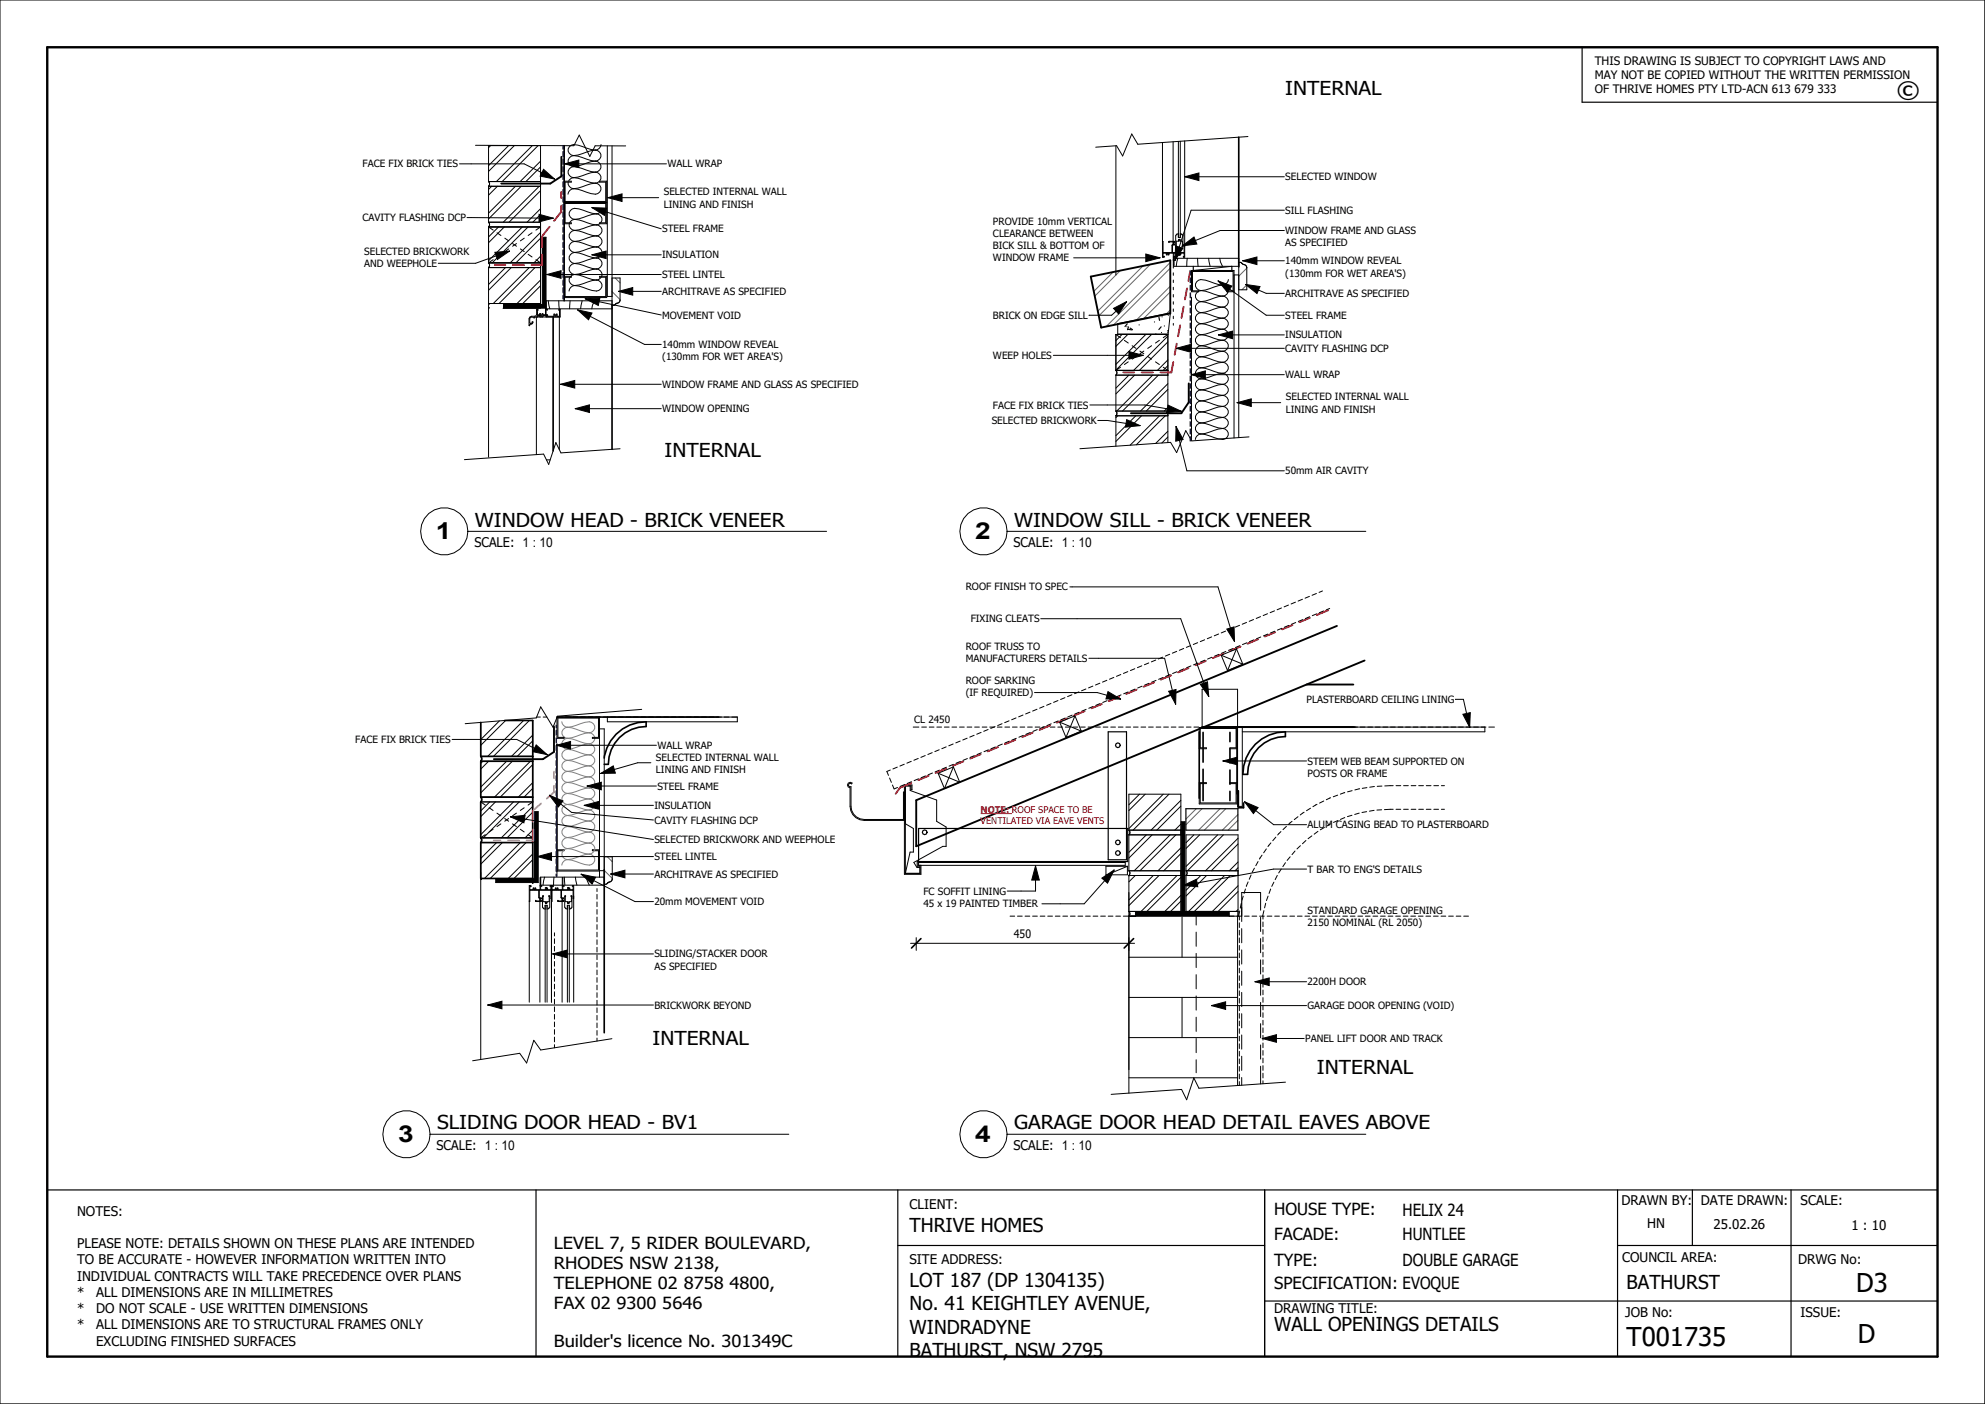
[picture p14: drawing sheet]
<svg xmlns="http://www.w3.org/2000/svg" width="420mm" height="297mm" viewBox="0 0 420 297" stroke-linecap="round" stroke-linejoin="round" font-family="sans-serif">
<defs><g id="words">
<g font-size="5.5">
<text x="392.7" y="273.2">D3</text>
<text x="344.2" y="284.7">T001735</text>
<text x="393.1" y="284.1">D</text>
</g>
<g font-size="4.9">
<text x="92.2" y="113.9">1</text>
<text x="206.3" y="113.9">2</text>
<text x="84.2" y="241.5">3</text>
<text x="206.3" y="241.5">4</text>
</g>
<text font-size="4.8" x="401.4" y="20.7">©</text>
<g font-size="4.1">
<text x="271.9" y="20.2">INTERNAL</text>
<text x="140.6" y="96.6">INTERNAL</text>
<text x="100.5" y="111.4">WINDOW HEAD - BRICK VENEER</text>
<text x="214.6" y="111.4">WINDOW SILL - BRICK VENEER</text>
<text x="138.1" y="221">INTERNAL</text>
<text x="278.7" y="227.2">INTERNAL</text>
<text x="92.5" y="238.9">SLIDING DOOR HEAD - BV1</text>
<text x="214.6" y="238.9">GARAGE DOOR HEAD DETAIL EAVES ABOVE</text>
<text x="192.5" y="260.7">THRIVE HOMES</text>
<text x="192.5" y="272.3">LOT 187 (DP 1304135)</text>
<text x="344.2" y="272.6">BATHURST</text>
<text x="192.5" y="277.2">No. 41 KEIGHTLEY AVENUE,</text>
<text x="269.6" y="281.5">WALL OPENINGS DETAILS</text>
<text x="192.5" y="282.1">WINDRADYNE</text>
<text x="192.5" y="287">BATHURST, NSW 2795</text>
</g>
<g font-size="3.5">
<text x="269.6" y="257">HOUSE TYPE:</text>
<text x="296.8" y="257.2">HELIX 24</text>
<text x="269.6" y="262.4">FACADE:</text>
<text x="296.8" y="262.4">HUNTLEE</text>
<text x="117.2" y="264.3">LEVEL 7, 5 RIDER BOULEVARD,</text>
<text x="117.2" y="268.5">RHODES NSW 2138,</text>
<text x="269.6" y="267.8">TYPE:</text>
<text x="296.8" y="267.8">DOUBLE GARAGE</text>
<text x="117.2" y="272.7">TELEPHONE 02 8758 4800,</text>
<text x="269.6" y="272.7">SPECIFICATION: EVOQUE</text>
<text x="117.2" y="277">FAX 02 9300 5646</text>
<text x="117.2" y="284.9">Builder's licence No. 301349C</text>
</g>
<g font-size="2.8">
<text x="100.4" y="115.8">SCALE: 1 : 10</text>
<text x="214.5" y="115.8">SCALE: 1 : 10</text>
<text x="92.4" y="243.3">SCALE: 1 : 10</text>
<text x="214.5" y="243.3">SCALE: 1 : 10</text>
<text x="16.3" y="257.2">NOTES:</text>
<text x="192.5" y="255.8">CLIENT:</text>
<text x="343.1" y="255">DRAWN BY:</text>
<text x="359.9" y="255">DATE DRAWN:</text>
<text x="381" y="255">SCALE:</text>
<text x="348.5" y="259.8">HN</text>
<text x="362.6" y="259.9">25.02.26</text>
<text x="391.7" y="260.2">1 : 10</text>
<text x="16.3" y="264">PLEASE NOTE: DETAILS SHOWN ON THESE PLANS ARE INTENDED</text>
<text x="16.3" y="267.5">TO BE ACCURATE - HOWEVER INFORMATION WRITTEN INTO</text>
<text x="192.5" y="267.4">SITE ADDRESS:</text>
<text x="343.2" y="266.9">COUNCIL AREA:</text>
<text x="380.5" y="267.3">DRWG No:</text>
<text x="16.3" y="270.9">INDIVIDUAL CONTRACTS WILL TAKE PRECEDENCE OVER PLANS</text>
<text x="16.3" y="274.3">*</text>
<text x="20.3" y="274.3">ALL DIMENSIONS ARE IN MILLIMETRES</text>
<text x="16.3" y="277.8">*</text>
<text x="16.3" y="281.2">*</text>
<text x="20.3" y="277.8">DO NOT SCALE - USE WRITTEN DIMENSIONS</text>
<text x="20.3" y="281.2">ALL DIMENSIONS ARE TO STRUCTURAL FRAMES ONLY</text>
<text x="269.6" y="277.7">DRAWING TITLE:</text>
<text x="343.9" y="278.6">JOB No:</text>
<text x="381" y="278.6">ISSUE:</text>
<text x="20.3" y="284.7">EXCLUDING FINISHED SURFACES</text>
</g>
<g font-size="2.5">
<text x="337.4" y="13.7">THIS DRAWING IS SUBJECT TO COPYRIGHT LAWS AND</text>
<text x="337.4" y="16.7">MAY NOT BE COPIED WITHOUT THE WRITTEN PERMISSION</text>
<text x="337.4" y="19.6">OF THRIVE HOMES PTY LTD-ACN 613 679 333</text>
<text x="214.5" y="198.5">450</text>
</g>
<g font-size="2.1">
<text x="76.7" y="35.4">FACE FIX BRICK TIES</text>
<text x="141.2" y="35.4">WALL WRAP</text>
<text x="140.4" y="41.4">SELECTED INTERNAL WALL</text>
<text x="271.9" y="38.1">SELECTED WINDOW</text>
<text x="76.7" y="46.8">CAVITY FLASHING DCP</text>
<text x="140.4" y="43.9">LINING AND FINISH</text>
<text x="210.1" y="47.6">PROVIDE 10mm VERTICAL</text>
<text x="271.9" y="45.2">SILL FLASHING</text>
<text x="77.1" y="53.9">SELECTED BRICKWORK</text>
<text x="140.1" y="49.2">STEEL FRAME</text>
<text x="210.1" y="50.1">CLEARANCE BETWEEN</text>
<text x="210.1" y="52.7">BICK SILL &amp; BOTTOM OF</text>
<text x="271.9" y="49.5">WINDOW FRAME AND GLASS</text>
<text x="271.9" y="52.1">AS SPECIFIED</text>
<text x="77.1" y="56.4">AND WEEPHOLE</text>
<text x="140.1" y="58.8">STEEL LINTEL</text>
<text x="140.1" y="54.7">INSULATION</text>
<text x="210.1" y="55.3">WINDOW FRAME</text>
<text x="271.9" y="55.9">140mm WINDOW REVEAL</text>
<text x="271.9" y="58.5">(130mm FOR WET AREA'S)</text>
<text x="140.1" y="62.4">ARCHITRAVE AS SPECIFIED</text>
<text x="271.9" y="62.8">ARCHITRAVE AS SPECIFIED</text>
<text x="140.1" y="67.4">MOVEMENT VOID</text>
<text x="210.1" y="67.4">BRICK ON EDGE SILL</text>
<text x="271.9" y="71.6">INSULATION</text>
<text x="271.9" y="67.4">STEEL FRAME</text>
<text x="140.1" y="73.6">140mm WINDOW REVEAL</text>
<text x="140.1" y="76.2">(130mm FOR WET AREA'S)</text>
<text x="210.1" y="75.9">WEEP HOLES</text>
<text x="271.9" y="74.4">CAVITY FLASHING DCP</text>
<text x="140.1" y="82">WINDOW FRAME AND GLASS AS SPECIFIED</text>
<text x="271.9" y="80">WALL WRAP</text>
<text x="140.1" y="87.2">WINDOW OPENING</text>
<text x="209.8" y="89.8">SELECTED BRICKWORK</text>
<text x="210.1" y="86.4">FACE FIX BRICK TIES</text>
<text x="272.1" y="84.7">SELECTED INTERNAL WALL</text>
<text x="272.1" y="87.3">LINING AND FINISH</text>
<text x="271.9" y="100.3">50mm AIR CAVITY</text>
<text x="204.3" y="124.9">ROOF FINISH TO SPEC</text>
<text x="205.4" y="131.6">FIXING CLEATS</text>
<text x="204.3" y="137.4">ROOF TRUSS TO</text>
<text x="204.3" y="140">MANUFACTURERS DETAILS</text>
<text x="204.3" y="144.7">ROOF SARKING</text>
<text x="204.3" y="147.3">(IF REQUIRED)</text>
<text x="276.5" y="148.7">PLASTERBOARD CEILING LINING</text>
<text x="193.4" y="152.9">CL 2450</text>
<text x="75.2" y="157.2">FACE FIX BRICK TIES</text>
<text x="138.8" y="160.9">SELECTED INTERNAL WALL</text>
<text x="139.1" y="158.4">WALL WRAP</text>
<text x="276.7" y="161.7">STEEM WEB BEAM SUPPORTED ON</text>
<text x="138.8" y="163.5">LINING AND FINISH</text>
<text x="139.1" y="167">STEEL FRAME</text>
<text x="276.7" y="164.3">POSTS OR FRAME</text>
<text x="138.5" y="171.1">INSULATION</text>
<text x="138.5" y="178.3">SELECTED BRICKWORK AND WEEPHOLE</text>
<text x="138.5" y="174.2">CAVITY FLASHING DCP</text>
<text x="276.7" y="175.2">ALUM CASING BEAD TO PLASTERBOARD</text>
<text x="138.5" y="181.9">STEEL LINTEL</text>
<text x="138.5" y="185.6">ARCHITRAVE AS SPECIFIED</text>
<text x="276.7" y="184.6">T BAR TO ENG'S DETAILS</text>
<text x="138.5" y="191.5">20mm MOVEMENT VOID</text>
<text x="195.4" y="189.2">FC SOFFIT LINING</text>
<text x="195.4" y="191.9">45 x 19 PAINTED TIMBER</text>
<text x="276.7" y="193.3">STANDARD GARAGE OPENING</text>
<text x="276.7" y="195.9">2150 NOMINAL (RL 2050)</text>
<text x="138.5" y="202.5">SLIDING/STACKER DOOR</text>
<text x="138.5" y="205.1">AS SPECIFIED</text>
<text x="276.7" y="208.4">2200H DOOR</text>
<text x="138.5" y="213.4">BRICKWORK BEYOND</text>
<text x="276.7" y="213.5">GARAGE DOOR OPENING (VOID)</text>
<text x="276.2" y="220.4">PANEL LIFT DOOR AND TRACK</text>
</g>
<g font-size="1.9" fill="#f00">
<text x="207.5" y="172">NOTE: ROOF SPACE TO BE</text>
<text x="207.5" y="174.3">VENTILATED VIA EAVE VENTS</text>
</g>
</g></defs>
<path d="M114.8 50.2h.7v15h-9v-.8h8.3z" fill="#000"/>
<g fill="#fff">
<path d="M103.4 48h11v7.6h-11z"/>
<path d="M103.4 56.6h11v7.6h-11z"/>
<path d="M103.4 39.4h11v7.6h-11z"/>
<path d="M103.4 30.8h11v7.6h-11z"/>
</g>
<g fill="none" stroke="#000" stroke-width=".21">
<path d="M100.6 30.7l20.8 .1 1.2-2.2 2.2 4.5 1.1-2.3 6.5 .1M103.4 38.4l.2 .4-.2 .6M103.4 38.4l.2 .3-.2 .7M103.4 38.4v-7.6h11v33.6M103.4 39.4v7.6M103.4 39.4h11M103.4 38.4h11M103.8 30.8l-.4 .4M104 39.4l-.6 .7M105.2 39.4l-1.8 1.9M107.6 30.8l-4.2 4.2M108.8 30.8l-5.4 5.5"/>
<path d="M109.1 39.4l-5.7 5.7M110.3 39.4l-6.9 6.9M112.6 30.8l-7.6 7.6M113.8 30.8l-7.6 7.6M114.1 39.4l-7.6 7.6M114.4 34.1l-4.3 4.3M114.4 35.3l-3.1 3.1M119.4 38.3h1.5v.2h-1.3v4.1h8.6v-4.1h-1.3v-.2h1.5v9h-1.5v-.2h1.3v-4.1h-8.6v4.1h1.3v.2h-1.5zM120.2 38.5a1.22 1.22 0 0 0 1.1 1.4M121.3 32.9l1 .1 2.8 1 .9 .1M121.3 32.9a1.17 1.17 0 0 0-1.1 1.2 1.17 1.17 0 0 0 1.1 1.1M121.3 35.2l1 .2 2.8 .9 .9 .1"/>
<path d="M121.3 35.2a1.17 1.17 0 0 0-1.1 1.2 1.17 1.17 0 0 0 1.1 1.2M121.3 37.6l1 .1 2.8 .9 .9 .1M121.3 37.6l-.4 .1-.6 .6M121.3 39.9a1.31 1.31 0 0 0-1.1 1.2M126 31.7l-1.9-.4a5 5 0 0 0-3.2-.6 1.15 1.15 0 0 0-.7 1.3 1.15 1.15 0 0 0 1.1 .9M126 31.7l-.9 .2-2.8 .9-1 .1M126 31.7a1.17 1.17 0 0 1 1.2 1.2 1.17 1.17 0 0 1-1.2 1.2M126 34.1l-.9 .1-2.8 .9-1 .1M126 34.1a1.17 1.17 0 0 1 1.2 1.1 1.17 1.17 0 0 1-1.2 1.2M126 36.4l-.9 .1-2.8 1-1 .1M126 36.4a1.17 1.17 0 0 1 1.2 1.2 1.17 1.17 0 0 1-1.2 1.1M126 38.7l-.9 .2-2.8 .9-1 .1"/>
<path d="M126 38.7a1.17 1.17 0 0 1 1.2 1.2 1.17 1.17 0 0 1-1.2 1.2l-.9-.1-2.8-1-1-.1M127.2 30.6a1.31 1.31 0 0 1-1.2 1.1M128.5 30.9v31.8h1M129.5 30.9v34.4h-14M103.4 55.6l.2 .4-.2 .6M103.4 55.6l.2 .3-.2 .7M103.4 47l.2 .4-.2 .6M103.4 47l.2 .3-.2 .7M103.4 48h11l-1 .7M103.4 48v7.6M103.4 56.6v40.1M103.4 56.6h11"/>
<path d="M103.4 48l.9 .7M103.4 47h11M104.3 54.9l-.9 .7M105.2 49.2l.8 .6M105.5 48l-2.1 2.1M106 53.8l-.8 .6M106.7 48l-3.3 3.3M106.8 50.4l.8 .6M106.9 56.6l-3.5 3.6M107.6 52.7l-.8 .5M108.2 56.6l-4.8 4.8M108.5 51.5l.8 .6"/>
<path d="M109.3 51.5l-.8 .6M110.1 52.7l.8 .5M110.5 48l-7.1 7.2M110.9 50.4l-.8 .6M111.7 48l-7.6 7.6M111.7 53.8l.9 .6M112 56.6l-7.6 7.6M112.6 49.2l-.9 .6M113.2 56.6l-7.6 7.6M113.4 54.9l1 .7h-11M114.4 44.2l-2.9 2.8M114.4 49.2l-6.5 6.4"/>
<path d="M114.4 54.2l-1.4 1.4M114.4 40.3l-6.7 6.7M114.4 45.4l-1.7 1.6M114.4 50.4l-5.2 5.2M114.4 55.4l-.2 .2M114.4 59.2l-5 5M119.4 58.4h1.5v.2h-1.3v4.1h8.6v-4.1h-1.3v-.2h1.5v4.5h-9zM119.4 42.8h9M121.6 46.4l.9 .1 2.8 .9 .9 .2M121.6 46.4a1.17 1.17 0 0 0-1.2 1.2 1.17 1.17 0 0 0 1.2 1.1M121.6 48.7l.9 .2 2.8 .9 .9 .1M121.6 48.7a1.17 1.17 0 0 0-1.2 1.2 1.17 1.17 0 0 0 1.2 1.2"/>
<path d="M121.6 51.1l.9 .1 2.8 .9 .9 .1M121.6 51.1a1.17 1.17 0 0 0-1.2 1.1 1.17 1.17 0 0 0 1.2 1.2M121.6 53.4l.9 .1 2.8 .9 .9 .2M121.6 53.4a1.17 1.17 0 0 0-1.2 1.2 1.17 1.17 0 0 0 1.2 1.1M121.6 55.7l.9 .2 2.8 .9 .9 .1M121.6 55.7a1.17 1.17 0 0 0-1.2 1.2 1.17 1.17 0 0 0 1.2 1.2M121.6 58.1l.9 .1 2.8 .9 .9 .1M121.6 58.1a1.17 1.17 0 0 0-1.2 1.1 1.17 1.17 0 0 0 1.2 1.2M126.2 45.2l-1.8-.4a5 5 0 0 0-3.3-.6 1.15 1.15 0 0 0-.7 1.3 1.15 1.15 0 0 0 1.2 .9M126.2 45.2l-.9 .2-2.8 .9-.9 .1M126.2 45.2a1.17 1.17 0 0 1 1.2 1.2 1.17 1.17 0 0 1-1.2 1.2M126.2 47.6l-.9 .1-2.8 .9-.9 .1"/>
<path d="M126.2 47.6a1.17 1.17 0 0 1 1.2 1.1 1.17 1.17 0 0 1-1.2 1.2M126.2 49.9l-.9 .1-2.8 .9-.9 .2M126.2 49.9a1.17 1.17 0 0 1 1.2 1.2 1.17 1.17 0 0 1-1.2 1.1M126.2 52.2l-.9 .2-2.8 .9-.9 .1M126.2 52.2a1.17 1.17 0 0 1 1.2 1.2 1.17 1.17 0 0 1-1.2 1.2M126.2 54.6l-.9 .1-2.8 .9-.9 .1M126.2 54.6a1.17 1.17 0 0 1 1.2 1.1 1.17 1.17 0 0 1-1.2 1.2M126.2 56.9l-.9 .1-2.8 .9-.9 .2M126.2 56.9a1.17 1.17 0 0 1 1.2 1.2 1.17 1.17 0 0 1-1.2 1.1M126.2 59.2l-.9 .2-2.8 .9-.9 .1M126.2 59.2a1.17 1.17 0 0 1 1.2 1.2 1.17 1.17 0 0 1-1.2 1.2l-.9-.2-2.8-.9-.9-.1M127.4 44.1a1.31 1.31 0 0 1-1.2 1.1"/>
<path d="M129.5 58.8h1.7v4.8l-.2 .4-.5 .2M103.4 64.2h11M103.4 64.2l.1 .1M103.4 64.2l.1 .2M103.4 65.2h.1M103.5 65.1l-.1 .1M103.5 65l-.1 .2M106.4 65.2h8M113.5 67.1v29.1M113.8 67.1l-.1-.4 .5 .1 .1 .3M114.4 60.5l-3.8 3.7M114.8 67.1l.2-.4h.7l-.1 .4"/>
<path d="M116 63.6l.3 1.7M118.2 63.6l.1 1.7M118.4 67.1v28M120.6 63.6l-.1 1.7M121.6 60.4a1.31 1.31 0 0 0-1.2 1.2M123.2 63.6l-.3 1.7M125.8 63.6l-.4 1-.2 .7M129.5 63.6h-14l-.1 3h-.5l-.2-.2v.4l-.2 .1-.1-.1v-.4h-.2l-.1 .2h-.4v-1h.1v-.1h-.3l-.1 1.3-1.3 .3-.2 .3 .1 1.5 .1-.3a.47 .47 0 0 0 .7-.5h-.2l-.1 .3h-.3l-.1-.2v-.8l.1-.2 .3-.1 .5 .2 .2-.2h5.3v-1.6h-.2l-.1 .1h.2v1.3h-.5v-.4h-.2v.3l-.2 .1-.1-.1-.1-.3h-.1l-.1 .4h-1.2l-.1-.3-.3-.1v-.9h.3v-.1h-.3v-15.3h-.7v14.2h-8.3v.8h9M129.5 64.6h.3M130.2 64.4l-.4 .2M130.5 64.2l-.3 .2M131.2 63.5l-.3 .6-.4 .1"/>
<path d="M115.6 97.3h.8M131.2 94.9l-12.5 .9-1.1-2.2-1.5 4.6-1.1-2.1-16.7 1.1"/>
</g>
<path d="M130.2 58.8l1 1M129.5 61.7l1.7 1.7" fill="none" stroke="#646464" stroke-width=".21"/>
<path d="M119.4 30.8v32.8M117 67.1v28.3M129.5 64.6v30.4" fill="none" stroke="#000" stroke-width=".35"/>
<path d="M104.7 56.1h2.2M108.5 56.1h2.4M114.7 50.1v2.2M114.7 53.9v2.2h-2.2M116.3 48l-1.5 1.9M118.8 43.5v1.3l-1.5 1.9M118.8 40.6v1.3" fill="none" stroke="#f00" stroke-width=".4"/>
<g fill="none" stroke="#00f" stroke-width=".35">
<path d="M119.1 30.8v.7M119.1 32.1v1M119.1 33.7v1M119.1 35.3v1M119.1 36.9v1M119.1 38.5v1M119.1 40.1v1M119.1 41.7v1M119.1 43.3v1M119.1 44.9v1M119.1 46.5v1M119.1 48.1v1"/>
<path d="M119.1 49.7v1M119.1 51.3v1M119.1 52.9v1M119.1 54.5v1M119.1 56.1v1M119.1 57.7v1M119.1 59.3v1M119.1 60.9v1M119.1 62.5v.7"/>
</g>
<path d="M118.8 33.2v4.1l-2.4 1.5h-10.3" fill="none" stroke="#000" stroke-width=".4"/>
<g fill="#fff">
<path d="M236.1 79.4h11v7.6h-11z"/>
<path d="M236.1 87h11v1h-11l.2-.5z"/>
<path d="M230.8 58.5l16.8-3.4v11.2l-14.6 3z"/>
<path d="M228.5 94.9l19.2-1.3 1.3 2.1 1.9-4.6 1.3 2.2 12.1-.9 .3 4.9-35.8 2.5z"/>
<path d="M231.1 20.8l32.2-2.3 .8 10.4-23.4 1.6-1.2-2.2-2 4.7-1.2-2.2-4.5 .3z"/>
<path d="M261.1 58.2h1v34.4h-1z"/>
<path d="M236.1 88h11v5.6l-11 .8z"/>
<path d="M236.1 70.8h11v7.6h-11z"/>
<path d="M236.1 78.4h11v1h-11l.2-.5z"/>
<path d="M252.1 57.2h9v4.5h-1.5v-.2h1.3v-4.1h-8.6v4.1h1.3v.2h-1.5z"/>
<path d="M246 44.4h4.7v10h-4.7z"/>
</g>
<g fill="none" stroke="#000" stroke-width=".21">
<path d="M236.1 30.8v27.4M246 30.1v24.3l.3-.1v-.1l-.2 .1v-.7h.6l.2 .3a.2 .2 0 0 1 0-.3 .2 .2 0 0 1 .3 0 .2 .2 0 0 1 0 .3l.2-.3h.8l.1 2.5h.1M248.2 30v21.7l-.2 .2v1.5h-1.9v-2.3h-.1M249.7 29.9v20.4h-.4v-20.4M250.7 29.8v24.6l-.3-.1h.1v-.8l-.6 .1-.1 .3-.2 .1-.2-.1h.3v-.3h-1.3v.7h.2l-.2 .1v1.9h13.7M264.1 28.9l-23.4 1.6-1.2-2.2-2 4.7-1.2-2.2-4.5 .3M248.2 51.2l-.9 .1v-.2h1.2v.2l-.2-.1v.5l.2-.1v.2l-.4 .1v1.5h2.4v-1.7h.2M248.3 56.2v.5M248.3 57.7v.5M248.3 59.2v.6M248.4 54.6h13.7v38M249.2 54.6l-.3 1.7"/>
<path d="M249.3 49.4l-.3 .1-.2 .4v2.3l.2 .1-.1-1.3h.5a.18 .18 0 0 1 0-.3 .18 .18 0 0 1 .3 0 .18 .18 0 0 1-.1 .3h.6l-.1 1.3 .2-.1v-2.3l-.2-.4-.4-.1M251.2 54.6l-.1 1.7M253.4 54.6l.1 1.7M255.7 54.6l.3 1.7M258.1 54.6l.1 .8 .5 .9M259.9 59.1a1.31 1.31 0 0 1-1.2 1.2M260.6 56.3l-8.1 .9M261.1 58.2h1M262.1 55.5h.3M262.4 55.5l.4 .2M262.8 55.7l.3 .3M263.1 56l.5 .1 .2 .5v4.7h-1.7"/>
<path d="M263.1 56l.6 .3 .1 .4M236.1 78.4l.2 .4-.2 .6M236.1 78.4l.2 .3-.2 .7M236.1 79.4h11M236.1 70.8v7.6M236.1 79.4v7.6M236.1 70.8h11M236.1 70.8l1 .6M236.5 68.5l11.1-2.3-.4 4.5h-10.7zM237.1 77.7l-1 .7M237.4 70.8l-1.3 1.2M237.9 72l.8 .6"/>
<path d="M238.6 70.8l-2.5 2.5M238.7 76.5l-.8 .6M238.9 79.4l-2.8 2.7M239.6 73.1l.8 .6M240.1 79.4l-4 3.9M240.4 75.4l-.8 .6M241.2 74.3l.8 .5M242 74.3l-.8 .5M242.4 70.8l-6.3 6.3M242.8 75.4l.9 .6M243.6 70.8l-7.5 7.5M243.7 73.1l-.9 .6"/>
<path d="M243.9 79.4l-7.6 7.6M244.5 76.5l.8 .6M245.1 79.4l-7.6 7.6M245.3 72l-.8 .6M246.1 77.7l1 .7h-11M247.1 71.1l-7.2 7.3M247.1 76.1l-2.2 2.3M247.1 77.4l-1 1M247.1 72.3l-6 6.1M247.1 70.8v22.8M247.1 70.8l-1 .6M248.3 60.8v.5"/>
<path d="M248.3 62.3v.5M248.3 63.8v.6M248.3 65.4v.5M248.3 66.9v.5M248.3 68.4v.4M252.1 62.9v30.3M253.5 61.7a1.13 1.13 0 0 0-.5 1.3 1.13 1.13 0 0 0 1.1 .8M254.1 61.5l.9 .1 2.8 .9 .9 .1M254.1 63.8l.9 .1 2.8 1 .9 .1M254.1 63.8a1.17 1.17 0 0 0-1.2 1.2 1.17 1.17 0 0 0 1.2 1.1M254.1 66.1l.9 .2 2.8 .9 .9 .1M254.1 66.1a1.17 1.17 0 0 0-1.2 1.2 1.17 1.17 0 0 0 1.2 1.2"/>
<path d="M254.1 68.5l.9 .1 2.8 .9 .9 .1M254.1 68.5a1.17 1.17 0 0 0-1.2 1.1 1.17 1.17 0 0 0 1.2 1.2M254.1 70.8l.9 .1 2.8 1 .9 .1M254.1 70.8a1.17 1.17 0 0 0-1.2 1.2 1.17 1.17 0 0 0 1.2 1.1M254.1 73.1l.9 .2 2.8 .9 .9 .1M254.1 73.1a1.17 1.17 0 0 0-1.2 1.2 1.17 1.17 0 0 0 1.2 1.2M254.1 75.5l.9 .1 2.8 .9 .9 .1M254.1 75.5a1.17 1.17 0 0 0-1.2 1.1 1.17 1.17 0 0 0 1.2 1.2M254.1 77.8l.9 .1 2.8 1 .9 .1M254.1 77.8a1.17 1.17 0 0 0-1.2 1.2 1.17 1.17 0 0 0 1.2 1.1M254.1 61.5l-.5 .1M258.7 60.3l-1.8-.4a5 5 0 0 0-3.3-.6 1.15 1.15 0 0 0-.6 1.3 1.15 1.15 0 0 0 1.1 .9"/>
<path d="M258.7 60.3l-.9 .1-2.8 1-.9 .1M258.7 60.3a1.2 1.2 0 0 1 1.2 1.2M258.7 62.6l-.9 .2-2.8 .9-.9 .1M258.7 62.6a1.17 1.17 0 0 1 1.2 1.2 1.17 1.17 0 0 1-1.2 1.2M258.7 65l-.9 .1-2.8 .9-.9 .1M258.7 65a1.17 1.17 0 0 1 1.2 1.1 1.17 1.17 0 0 1-1.2 1.2M258.7 67.3l-.9 .1-2.8 1-.9 .1M258.7 67.3a1.17 1.17 0 0 1 1.2 1.2 1.17 1.17 0 0 1-1.2 1.1M258.7 69.6l-.9 .2-2.8 .9-.9 .1M258.7 69.6a1.17 1.17 0 0 1 1.2 1.2 1.17 1.17 0 0 1-1.2 1.2M258.7 72l-.9 .1-2.8 .9-.9 .1M258.7 72a1.17 1.17 0 0 1 1.2 1.1 1.17 1.17 0 0 1-1.2 1.2"/>
<path d="M258.7 74.3l-.9 .1-2.8 1-.9 .1M258.7 74.3a1.17 1.17 0 0 1 1.2 1.2 1.17 1.17 0 0 1-1.2 1.1M258.7 76.6l-.9 .2-2.8 .9-.9 .1M258.7 76.6a1.17 1.17 0 0 1 1.2 1.2 1.17 1.17 0 0 1-1.2 1.2M258.7 79l-.9 .1-2.8 .9-.9 .1M258.7 79a1.17 1.17 0 0 1 1.2 1.1 1.17 1.17 0 0 1-1.2 1.2M259.9 61.7l-.7 .8-.5 .1M261.1 61.7h-1.5v-.2h1.3v-4.1h-8.6v4.1h1.3v.2h-1.5v-4.5h9v35.4M236.1 87l.2 .4-.2 .6M236.1 87l.2 .3-.2 .7M236.1 87h11M236.1 88v6.4"/>
<path d="M236.1 88h11M236.5 88l-.4 .4M240.3 88l-4.2 4.2M241.5 88l-5.4 5.4M245.3 88l-6.2 6.2M246.6 88l-6.2 6.1M247.1 81.2l-5.8 5.8M247.1 86.2l-.8 .8M247.1 82.4l-4.6 4.6M247.1 91.2l-2.6 2.6M247.1 92.4l-1.3 1.3M254.1 80.1l.9 .2 2.8 .9 .9 .1"/>
<path d="M254.1 80.1a1.17 1.17 0 0 0-1.2 1.2 1.17 1.17 0 0 0 1.2 1.2M254.1 82.5l.9 .1 2.8 .9 .9 .1M254.1 82.5a1.17 1.17 0 0 0-1.2 1.1 1.17 1.17 0 0 0 1.2 1.2M254.1 84.8l.9 .1 2.8 1 .9 .1M254.1 84.8a1.17 1.17 0 0 0-1.2 1.2 1.17 1.17 0 0 0 1.2 1.1M254.1 87.1l.9 .2 2.8 .9 .9 .1M254.1 87.1a1.17 1.17 0 0 0-1.2 1.2 1.17 1.17 0 0 0 1.2 1.2M254.1 89.5l.9 .1 2.8 .9 .9 .1M254.1 89.5a1.17 1.17 0 0 0-1.2 1.1 1.17 1.17 0 0 0 1.2 1.2M254.1 91.8a1.31 1.31 0 0 0-1.2 1.2M258.7 81.3l-.9 .1-2.8 1-.9 .1M258.7 81.3a1.17 1.17 0 0 1 1.2 1.2 1.17 1.17 0 0 1-1.2 1.1"/>
<path d="M258.7 83.6l-.9 .2-2.8 .9-.9 .1M258.7 83.6a1.17 1.17 0 0 1 1.2 1.2 1.17 1.17 0 0 1-1.2 1.2M258.7 86l-.9 .1-2.8 .9-.9 .1M258.7 86a1.17 1.17 0 0 1 1.2 1.1 1.17 1.17 0 0 1-1.2 1.2M258.7 88.3l-.9 .1-2.8 .9-.9 .2M258.7 88.3a1.17 1.17 0 0 1 1.2 1.2 1.17 1.17 0 0 1-1.2 1.1M258.7 90.6l-.9 .2-2.8 .9-.9 .1M258.7 90.6a1.17 1.17 0 0 1 1.2 1.2 1.17 1.17 0 0 1-1.2 1.2l-.9-.2-2.8-.9-.9-.1M264.3 92.4l-12.1 .9-1.3-2.2-1.9 4.6-1.3-2.1-19.2 1.3"/>
</g>
<path d="M235.5 57.5l-4.1 4.1M237.1 57.2l-5.5 5.5M241.8 56.3l-9.5 9.5M243.4 55.9l-10.9 10.9M247.6 55.5l-13.5 13.6M247.6 56.7l-12 12.1M263.8 56.7l-1.7 1.7M247.6 60.5l-7.2 7.3M247.6 65.6l-.9 .9M247.6 61.8l-5.7 5.7M263.8 60.3l-1 1" fill="none" stroke="#646464" stroke-width=".21"/>
<g fill="none" stroke="#080808" stroke-width=".25">
<path d="M238.4 69.1h.1M238.5 68.5l-.5 .6M238.6 69.6l.9 .2M238.8 69.1l-.2 .6M239.1 69.4l.5 .3M240.8 67.7h.1M241 68.7h.1M244.3 68.1h.1M244.6 70.6h-.1M245.2 67.1l.1 .7M245.7 69.1l-.5 .6M245.8 70.3l-.1 .1"/>
<path d="M245.9 67h.1M246.4 68.9v.1M247 66.3v.2M247.1 70.3h.1M247.2 66.7h.1M247.2 69.9l-.2 .1M247.6 66.2h.1"/>
</g>
<path d="M252.5 56.3v.9M260.6 56.3v.9" fill="none" stroke="#000" stroke-width=".25"/>
<path d="M230.8 58.5l16.8-3.4v11.2l-14.6 3zM251.5 81.1v4l-1.5 2.3h-10.7" fill="none" stroke="#000" stroke-width=".4"/>
<path d="M262.1 29v27.5" fill="none" stroke="#000" stroke-width=".35"/>
<path d="M251.9 57.3l-.4 2.1M237.7 78.8h2.3M241.6 78.8h2.3M248.2 76.6l-.4 2.2h-2.3M249 72.7l-.5 2.3M249.7 68.8l-.4 2.3M250.4 64.9l-.4 2.3M251.2 61l-.5 2.3" fill="none" stroke="#f00" stroke-width=".4"/>
<g fill="none" stroke="#00f" stroke-width=".35">
<path d="M251.9 57.3v.9M251.9 58.8v1M251.9 60.4v1M251.9 62v1M251.9 63.6v1M251.9 65.2v1M251.9 66.8v1M251.9 68.4v1M251.9 70v1M251.9 71.6v1M251.9 73.2v1M251.9 74.8v1"/>
<path d="M251.9 76.4v1M251.9 78v1M251.9 79.6v1M251.9 81.2v1M251.9 82.8v1M251.9 84.4v1M251.9 86v1M251.9 87.6v1M251.9 89.2v1M251.9 90.8v1M251.9 92.4v.9"/>
</g>
<path d="M113.1 171.7h.8v15h-9v-.8h8.2z" fill="#000"/>
<g fill="#fff">
<path d="M101.7 169.6h11v7.6h-11z"/>
<path d="M101.7 177.2h11v1h-11a.67 .67 0 0 0 0-1z"/>
<path d="M101.7 178.2h11v7.6h-11z"/>
<path d="M101.7 185.8h11l-7.8 .1v.8l7.8 .1h-8v-.8h-2.8z"/>
<path d="M101.7 161h11v7.6h-11z"/>
<path d="M101.7 168.6h11v1h-11l.2-.4z"/>
<path d="M128.5 151.7h27.5v1h-27.5z"/>
<path d="M126.8 154.2h1v30h-1z"/>
<path d="M100 224.4l10-1.6 1.4 2.1 1.5-4.8 1.5 2 15.1-2.4 .7 4.5-29.5 4.6z"/>
<path d="M97.9 146.2l37.3-3 .6 6.9-17.8 1.4-1 2.3-2.6-4.3-.9 2.4-15.1 1.2z"/>
<path d="M101.7 152.8l5.1-.4h5.9v7.6h-11z"/>
<path d="M101.7 160h11v1h-11l.2-.4z"/>
<path d="M101.2 186h3.5v.8h8v.3h-11.5z"/>
<path d="M117.8 179.8h1.5v.2h-1.3v4h8.6v-4h-1.3v-.2h1.5v4.5h-9z"/>
<path d="M117.8 151.7h9v4.5h-1.5v-.2h1.3v-4.1h-8.6v4.1h1.3v.2h-1.5z"/>
<path d="M112 187.3h4.7v10h-4.7z"/>
<path d="M116.7 187.3h4.7v10h-4.7z"/>
</g>
<g fill="none" stroke="#000" stroke-width=".21">
<path d="M101.7 152.8v7.2M105.7 152.5l-4 3.9M106.8 152.4h5.9v33.5M107 152.4l-5.3 5.3M110.8 152.4l-7.6 7.6M112 152.4l-7.6 7.6M112.7 155.5l-4.5 4.5M112.7 156.7l-3.3 3.3M113.5 151.7h.8M114.9 151.7h.8M117.8 151.8l-.8 2-2.6-4.3-.9 2.4-15.1 1.2M126.8 151.7v33.9"/>
<path d="M126.8 154.2h1v33h-13.4M127 151.7h-9.2v4.5h1.5v-.2h-1.3v-4.1h8.6v4.1h-1.3v.2h1.5M127.6 151.7h28.4v1h-27.5v-1M135.8 150.1l-17.8 1.4-.1 .2M101.7 177.2l.2 .5-.2 .5M101.7 169.6h11l-1 .7M101.7 169.6v7.6M101.7 169.6l1 .7M101.7 168.6l.2 .5-.2 .5M101.7 160l.2 .4-.2 .6M101.7 161v7.6M101.7 178.2v45.9"/>
<path d="M101.7 178.2h11M101.7 168.6h11M101.7 161h11M101.7 160h11M102.2 161l-.5 .5M102.7 176.6l-1 .6M103.4 161l-1.7 1.7M103.5 170.9l.8 .5M103.6 169.6l-1.9 1.9M104.3 175.4l-.8 .6M104.8 169.6l-3.1 3.2M105.1 178.2l-3.4 3.4"/>
<path d="M105.2 172l.8 .6M106 174.3l-.8 .6M106.3 178.2l-4.6 4.6M106.8 173.1l.8 .6M107.2 161l-5.5 5.5M107.6 173.1l-.8 .6M108.4 161l-6.7 6.7M108.4 174.3l.9 .6M108.6 169.6l-6.9 7M109.3 172l-.9 .6M109.9 169.6l-7.6 7.6M110.1 175.4l.8 .6"/>
<path d="M110.1 178.2l-7.6 7.6M110.9 170.9l-.8 .5M111.3 178.2l-7.6 7.6M111.7 176.6l1 .6h-11M112.2 161l-7.6 7.6M112.7 170.6l-6.6 6.6M112.7 175.6l-1.6 1.6M112.7 171.8l-5.4 5.4M112.7 176.9l-.4 .3M112.7 165.6l-3.1 3M112.7 161.8l-6.9 6.8M112.7 166.8l-1.8 1.8"/>
<path d="M113.1 171.7h.8v15h-9v-.8h8.2zM126.8 179.8h-1.5v.2h1.3v4h-8.6v-4h1.3v-.2h-1.5v5.6M112.7 185.8h-11l.2 .2M112.7 180.6l-5.2 5.2M112.7 185.7l-.1 .1M112.7 181.9l-3.9 3.9M112.7 186.7v.1M113.2 188.1l-.2 .1v-.4l-.3 .4h-.6v-.7l.2 .1v-.2l-.3-.1v24.7M113.3 188l-.1 .1M114.2 190.6v21.4M114.4 185.7h-.1v2.5h-.9l-.2-.4 .1 .2M115.2 185.5l-.3 1.7"/>
<path d="M115.4 192.3l-.4-.1-.2-.3v-2.4h.2l-.1 1.2 .5 .1a.18 .18 0 0 0 0 .2 .18 .18 0 0 0 .3 0 .18 .18 0 0 0 0-.2l.5-.1-.1-1.2h.2v2.4l-.2 .3-.3 .1M116.7 190h-.1l-.1-1.7h-2.3l-.1 1.6 .4 .1v.2l-.2-.1v.5l.2-.1v.1l-1.1 .1v-.2l.8 .1v-.5l-.2-.2v-1.6h-1.8l-.1 2.3h-.1M116.7 190.6h.1v-2.3h1.9v1.6l.2 .2v21.9M116.7 187.3v24.7M117.2 185.5l-.1 1.7M117.3 197.3v.7M117.3 198.6v1M117.8 184.3h9M119.4 185.5l.1 1.7M120.1 192.3l-.4-.1-.2-.3v-2.4h.2l-.1 1.2 .5 .1a.18 .18 0 0 0 0 .2 .18 .18 0 0 0 .3 0 .18 .18 0 0 0 0-.2l.5-.1-.1-1.2h.2v2.4l-.2 .3-.3 .1M121.4 190h-.1l-.1-1.7h-2.3l-.1 1.6 .4 .1v.2l-.2-.1v.5l.2-.1v.1h-1.2l.1-.1 .8 .1M121.7 185.5l.4 1.7"/>
<path d="M124.1 185.5l.2 .8 .4 .9M126.3 188v.6M126.3 189.2v1M126.3 190.8v1M126.3 192.4v1M126.3 194v1M126.3 195.6v1M126.3 197.2v1M126.3 198.8v1M126.8 184.2h1M127.8 181.2h1.7v4.8l-.2 .4-.4 .2M127.8 185.5h-13.4v1.8l.2 .1-.2 .1v.7h1.3v-.3h-.3l.2-.2 .3 .2v.3h.6l-.1-.9 .6 .1v.2l-.2-.1 .1 .7h.5l.3-.4a.2 .2 0 0 0-.1 .3 .2 .2 0 0 0 .3 0 .2 .2 0 0 0 0-.3l.2 .4h.9v-2.6l.1 1.7 .2 .1-.2 .1v.7h1.3v-.3h-.3l.2-.2 .3 .2v.3h.6l.1-.7-.2-.1 .3-.1v24.7"/>
<path d="M127.8 187.1h.4M128.5 186.8l-.3 .3M128.9 186.6l-.4 .2M129.6 185.9l-.1 .3-.6 .4M115.4 212v-20.5h.4v20.5M117.3 200.2v1M117.3 201.8v1M117.3 203.4v1M117.3 205v1M117.3 206.6v1M117.3 208.2v1M117.3 209.8v1"/>
<path d="M117.3 211.4v1M117.3 213v1M117.3 214.6v1M117.3 216.2v1M117.3 217.8v1M117.3 219.4v1M120.1 212v-20.5h.4v20.5M126.3 200.4v1M126.3 202v1M126.3 203.6v1M126.3 205.2v1M126.3 206.8v1"/>
<path d="M126.3 208.4v1M126.3 210v1M126.3 211.6v1M126.3 213.2v1M126.3 214.8v1M126.3 216.4v1M126.3 218v1M126.3 219.6v.6M129.5 219.7l-15.1 2.4-1.5-2-1.5 4.8-1.4-2.1-10 1.6M117.3 221v.7"/>
</g>
<path d="M127.8 184.1l1.7 1.7M128.5 181.2l1 1.1" fill="none" stroke="#646464" stroke-width=".21"/>
<g fill="none" stroke="#000" stroke-width=".35">
<path d="M101.7 152.8v7.2M106.8 152.4h5.9v33.5M117.8 157.4v26.8M117.9 151.7h34.2M101.7 168.6l.2 .7-.2 .3v7.6l.2 .3-.2 .7M101.7 160l.2 .3-.2 .7M101.7 161v7.6M101.7 178.2v7.6M101.7 178.2h11M101.7 168.6h11M101.7 161h11M101.7 160h11"/>
<path d="M127.8 160.4a8.9 8.9 0 0 1 8.9-7.7v1a8 8 0 0 0-8 8h-.9M101.7 185.8h11M101.7 185.8l.1 .2M112.7 186.7v.1M127.8 184v34.5"/>
</g>
<path d="M104.5 177.8h1.4M107.5 177.8h2.3M112.8 171.5v2.4M112.8 175.4v2.4h-1.4M114.5 170l-1.5 1.3M117.2 166.2v1.4l-1.5 1.3M117.2 163.2v1.4" fill="none" stroke="#f0f" stroke-width=".4"/>
<path d="M117.2 153.7v5.4l-2.3 1.5h-10.4" fill="none" stroke="#000" stroke-width=".4"/>
<g fill="none" stroke="#808080" stroke-width=".21">
<path d="M118.9 152.7a1.31 1.31 0 0 0 1.1 1.1M120 153.8l1.9-.4a5 5 0 0 1 3.3-.6 1.15 1.15 0 0 1 .6 1.3 1.15 1.15 0 0 1-1.1 .9M120 153.8l1 .2 2.8 .9 .9 .1M120 153.8a1.17 1.17 0 0 0-1.1 1.2 1.17 1.17 0 0 0 1.1 1.2M120 156.2l1 .1 2.8 .9 .9 .1M120 156.2a1.17 1.17 0 0 0-1.1 1.1 1.17 1.17 0 0 0 1.1 1.2M120 158.5l1 .1 2.8 1 .9 .1M120 158.5a1.17 1.17 0 0 0-1.1 1.2 1.17 1.17 0 0 0 1.1 1.1M124.7 155l-.9 .1-2.8 1-1 .1M124.7 155a1.26 1.26 0 0 1 1.1 1M124.7 157.3l-.9 .2-2.8 .9-1 .1M124.7 157.3a1.17 1.17 0 0 1 1.2 1.2 1.17 1.17 0 0 1-1.2 1.2"/>
<path d="M124.7 159.7l-.9 .1-2.8 .9-1 .1M124.7 159.7a1.17 1.17 0 0 1 1.2 1.1 1.17 1.17 0 0 1-1.2 1.2M125.8 156.2a1.2 1.2 0 0 1-1.1 1.1M120 160.8l1 .2 2.8 .9 .9 .1M120 160.8a1.17 1.17 0 0 0-1.1 1.2 1.17 1.17 0 0 0 1.1 1.2M120 163.2l1 .1 2.8 .9 .9 .1M120 163.2a1.17 1.17 0 0 0-1.1 1.1 1.17 1.17 0 0 0 1.1 1.2M120 165.5l1 .1 2.8 1 .9 .1M120 165.5a1.17 1.17 0 0 0-1.1 1.2 1.17 1.17 0 0 0 1.1 1.1M120 167.8l1 .2 2.8 .9 .9 .1M120 167.8a1.17 1.17 0 0 0-1.1 1.2 1.17 1.17 0 0 0 1.1 1.2M120 170.2l1 .1 2.8 .9 .9 .1"/>
<path d="M120 170.2a1.17 1.17 0 0 0-1.1 1.1 1.17 1.17 0 0 0 1.1 1.2M120 172.5l1 .1 2.8 1 .9 .1M120 172.5a1.17 1.17 0 0 0-1.1 1.2 1.17 1.17 0 0 0 1.1 1.1M120 174.8l1 .2 2.8 .9 .9 .1M120 174.8a1.17 1.17 0 0 0-1.1 1.2 1.17 1.17 0 0 0 1.1 1.2M120 177.2l1 .1 2.8 .9 .9 .1M120 177.2a1.17 1.17 0 0 0-1.1 1.1 1.17 1.17 0 0 0 1.1 1.2M120 179.5l1 .1 2.8 1 .9 .1M120 179.5a1.17 1.17 0 0 0-1.1 1.2 1.17 1.17 0 0 0 1.1 1.1M124.7 162l-.9 .1-2.8 1-1 .1M124.7 162a1.17 1.17 0 0 1 1.2 1.2 1.17 1.17 0 0 1-1.2 1.1M124.7 164.3l-.9 .2-2.8 .9-1 .1"/>
<path d="M124.7 164.3a1.17 1.17 0 0 1 1.2 1.2 1.17 1.17 0 0 1-1.2 1.2M124.7 166.7l-.9 .1-2.8 .9-1 .1M124.7 166.7a1.17 1.17 0 0 1 1.2 1.1 1.17 1.17 0 0 1-1.2 1.2M124.7 169l-.9 .1-2.8 1-1 .1M124.7 169a1.17 1.17 0 0 1 1.2 1.2 1.17 1.17 0 0 1-1.2 1.1M124.7 171.3l-.9 .2-2.8 .9-1 .1M124.7 171.3a1.17 1.17 0 0 1 1.2 1.2 1.17 1.17 0 0 1-1.2 1.2M124.7 173.7l-.9 .1-2.8 .9-1 .1M124.7 173.7a1.17 1.17 0 0 1 1.2 1.1 1.17 1.17 0 0 1-1.2 1.2M124.7 176l-.9 .1-2.8 1-1 .1M124.7 176a1.17 1.17 0 0 1 1.2 1.2 1.17 1.17 0 0 1-1.2 1.1M124.7 178.3l-.9 .2-2.8 .9-1 .1"/>
<path d="M124.7 178.3a1.17 1.17 0 0 1 1.2 1.2 1.17 1.17 0 0 1-1.2 1.2M120 181.8a1.31 1.31 0 0 0-1.1 1.2M124.7 180.7l-.9 .1-2.8 .9-1 .1M124.7 180.7a1.17 1.17 0 0 1 1.2 1.1 1.17 1.17 0 0 1-1.2 1.2l-.9-.1-2.8-.9-1-.2"/>
</g>
<g fill="none" stroke="#00f" stroke-width=".35">
<path d="M117.7 153.4v.5M117.7 154.5v1M117.7 156.1v1M117.7 157.7v1M117.7 159.3v1M117.7 160.9v1M117.7 162.5v1M117.7 164.1v1M117.7 165.7v1M117.7 167.3v1M117.7 168.9v1M117.7 170.5v1"/>
<path d="M117.7 172.1v1M117.7 173.7v1M117.7 175.3v1M117.7 176.9v1M117.7 178.5v1M117.7 180.1v1M117.7 181.7v1M117.7 183.3v1M117.7 184.9v.5"/>
</g>
<g fill="#fff">
<path d="M238.9 185.2h11v7.6h-11z"/>
<path d="M238.9 192.8h1.4v1h-1.4l.2-.4z"/>
<path d="M238.9 176.6h11v7.6h-11z"/>
<path d="M238.9 184.2h11v1h-11l.2-.4z"/>
<path d="M262.9 153.8h51.3v1h-51.3z"/>
<path d="M235.1 231.5l14.9-1 1.1 2.1 1.5-4.6 1.1 2.2 18.3-1.3 .2 3-36.9 2.6z"/>
</g>
<path d="M249.9 173.8h.8v19h9.4v1h-19.8v-1h9.6z" fill="#000"/>
<g fill="#fff">
<path d="M194.4 182.5h43.7v.6h-43.7z"/>
<path d="M238.9 168h11v7.6h-11z"/>
<path d="M238.9 175.6h11v1h-11l.2-.4z"/>
<path d="M251 185.2h11v7.6h-11z"/>
<path d="M260.1 192.8h1.9v1h-1.9z"/>
<path d="M251 176.6h11v7.6h-11z"/>
<path d="M251 184.2h11v1h-11l.2-.4z"/>
<path d="M250.9 171.1h11v4.5h-11z"/>
<path d="M261.9 153.8h1v16.8h-1z"/>
<path d="M253.7 165.6h1.5v.2h-1.2v4h7.5v-4h-1.3v-.2h1.5v4.5h-8z"/>
<path d="M253.7 153.9h8v4.5h-1.5v-.2h1.3v-4.1h-7.5v4.1h1.2v.2h-1.5z"/>
<path d="M254.4 145.8h7.5v8h-7.5z"/>
</g>
<g fill="none" stroke="#000" stroke-width=".21">
<path d="M0 0h420v297h-420zM10 10h400v277h-400zM97.2 34.7h13.7l6.4 3.2M115 35.8l2.3 2.1-3-.6zM119.5 34.7l3-.8v1.6zM119.5 34.7h21.5M250.7 37.4l3-.8v1.6zM250.7 37.4h21M98.8 46l18.3 .2M104.7 53.4l3.1-.3-2.5 1.8zM107.8 53.1l-7.2 2.6h-7.9M114.1 45.3l3 .9-3 .7z"/>
<path d="M115.7 58.1l3-.8v1.6zM115.7 58.1h24.2M125.3 53.9l3-.8v1.6zM125.3 43.9l3.1 .1-.5 1.6zM125.3 53.9h14.6M125.3 43.9l14.6 4.5M128.6 41.8l3-.8v1.6zM128.6 41.8h10.8M227.2 54.5h18.2M242.4 53.7l3 .8-3 .8zM248.7 52l1.6 .5-1.7 2.6zM250.2 52l2.4-1.9 .6 1.5z"/>
<path d="M257.7 59.4l2.9 1.1-.9 1.3zM257.7 59.4l10.2 7.3h3.8M263 55.2l3-.8v1.6zM263 55.2h8.7M271.7 48.8h-13.5l-8 3.2M271.7 44.5h-19.7l-3.4 10.6M122.2 65.5l3.1 .7-.8 1.4zM122.2 65.5l14.2 7.4h3.5M123.8 63.2l3.1-.2-.3 1.6zM123.8 63.2l16.1 3.4M130.9 61.6l3-.8v1.6zM130.9 61.6h9"/>
<path d="M222.9 75.2h19M235.6 65.2l2.8-1.4-1.7 2.6zM238.4 63.8l-3.2 2.9h-4.8M238.9 74.4l3 .8-3 .8zM248.9 73.7l3-.8v1.6zM248.9 73.7h22.8M252 79.3l3-.8v1.6zM252 79.3h19.7M257.8 70.8l3-.8v1.6zM257.8 70.8h13.9M263.5 60.2l3.1 .4-.6 1.5zM263.5 60.2l4.4 1.9h3.8"/>
<path d="M118.6 81.3l3-.8v1.6zM118.6 81.3h21.3M121.7 86.4l3-.8v1.7zM121.7 86.4h18.2M230.6 85.7h11.7l7.6 1.3M232.3 88.9h2l6.9 1.1M238.4 88.8l2.8 1.2-3.1 .4zM247.1 85.7l2.8 1.3-3 .3zM248.8 90.2l1.5 2.8-1.5 .3zM248.8 90.2l2.3 9.4h20.6M261.8 85.2l3-.8v1.6zM261.8 85.2h9.2"/>
<path d="M99 112.4h75.9M213.1 112.4h75.9M220.2 130.9h29.6l6 16.4M226.4 124.1h31.3l3.5 11.6M230.4 139.3h16l2.4 9.7M244.5 139.6l-.9 .4M246 139l-.9 .4M247.5 138.4l-.9 .4M249 137.8l-.9 .4M250.5 137.2l-1 .4M251.9 136.6l-.9 .3M253.4 136l-.9 .3"/>
<path d="M254.9 135.3l-.9 .4M254.9 139.6l-.9 .4M256.4 134.7l-1 .4M256.4 139l-.9 .4M257.8 134.1l-.9 .4M257.9 138.4l-.9 .4M258.4 138.6l1.3 3.2M258.4 138.6l4.6 1.9M259.3 133.5l-.9 .4M259.4 137.8l-.9 .4M259.6 133.1l1.5-.5 .1 3.1zM260.8 132.9l-.9 .4"/>
<path d="M260.9 137.2l-1 .4M261.6 137.3l-3.2 1.3M261.6 137.3l1.4 3.2M261.6 137.3l-1.9 4.5M262.3 132.3l-.9 .4M262.3 136.6l-.9 .4M263.8 131.7l-1 .4M263.8 136l-.9 .4M265.2 131.1l-.9 .3M265.3 135.4l-.9 .3M266.7 130.4l-.9 .4M266.8 134.8l-1 .3"/>
<path d="M268.2 129.8l-.9 .4M268.2 134.1l-.9 .4M269.7 129.2l-1 .4M269.7 133.5l-.9 .4M271.1 128.6l-.9 .4M271.2 132.9l-.9 .4M272.6 128l-.9 .4M272.7 132.3l-.9 .4M274.1 127.4l-.9 .4M274.2 131.7l-1 .4M275.6 126.8l-.9 .4M275.6 131.1l-.9 .4"/>
<path d="M277.1 126.2l-1 .3M277.1 130.5l-.9 .3M278.5 125.5l-.9 .4M278.6 129.9l-.9 .3M279.8 125l-.7 .3M280.1 129.2l-1 .4M281.4 128.7l-.8 .3M95.7 156.4h13.6l6.5 3.2M113.4 157.6l2.4 2-3.1-.6zM117.7 157.7l3-.8v1.6zM117.7 157.7h21.2M193.2 153.8h1.2"/>
<path d="M195 153.8h1M195.8 159.8l-1 .4M196.6 153.8h1M197.2 159.2l-.9 .4M198.2 153.8h1M198.7 158.6l-.9 .4M199.8 153.8h1M200.2 158l-.9 .4M201.4 153.8h1M201.7 157.4l-.9 .4M203 153.8h1M203.2 156.8l-1 .4"/>
<path d="M204.6 153.8h1M204.6 156.2l-.9 .3M206.1 155.5l-.9 .4M206.2 159.9l-1 .3M206.2 153.8h1M207.6 154.9l-.9 .4M207.6 159.2l-.9 .4M207.8 153.8h1M209.1 154.3l-1 .4M209.1 158.6l-.9 .4M209.4 153.8h1M210.5 153.7l-.9 .4"/>
<path d="M210.6 158l-.9 .4M211 153.8h1M212 153.1l-.9 .4M212.1 157.4l-.9 .4M212.6 153.8h1M213.5 152.5l-.9 .4M213.6 156.8l-1 .4M214.2 153.8h1M215 151.9l-.9 .4M215 156.2l-.9 .4M215.8 153.8h1M216.5 151.3l-1 .3"/>
<path d="M216.5 155.6l-.9 .3M217.4 153.8h1M217.9 150.6l-.9 .4M218 155l-.9 .3M218.9 146.5h13.3l4.9 1.4M219 153.8h1M219.4 150l-.9 .4M219.5 154.3l-1 .4M220.6 153.8h1M220.9 149.4l-.9 .4M220.9 153.7l-.9 .4M222.2 153.8h1"/>
<path d="M222.4 148.8l-1 .4M222.4 153.1l-.9 .4M223.8 153.8h1M223.8 148.2l-.9 .4M223.9 152.5l-.9 .4M224.2 152.8l1.4 3.2M224.2 152.8l4.6 1.9M225.3 147.6l-.9 .4M225.4 151.9l-.9 .4M225.4 153.8h1M226.8 147l-.9 .4M226.9 151.3l-1 .4"/>
<path d="M227 153.8h1M227.4 151.4l-3.2 1.4M227.4 151.4l1.4 3.3M227.4 151.4l-1.8 4.6M228.3 146.4l-.9 .3M228.3 150.7l-.9 .4M228.6 153.8h1M228.8 154.7l-3.2 1.3M229.8 145.7l-1 .4M229.8 150.1l-.9 .3M230.2 153.8h1M231.2 145.1l-.9 .4"/>
<path d="M231.3 149.4l-.9 .4M231.8 153.8h1M232.7 144.5l-.9 .4M232.8 148.8l-1 .4M233.4 153.8h1M234.2 143.9l-.9 .4M234.2 148.2l-.9 .4M234.4 146.3l2.7 1.6h-3.1zM235 153.8h1M235.7 143.3l-.9 .4M235.7 147.6l-.9 .4M236.6 153.8h1"/>
<path d="M237.2 142.7l-1 .4M237.2 147l-.9 .4M238.2 153.8h1M238.6 142.1l-.9 .4M238.7 146.4l-.9 .4M239.8 153.8h1M240.1 141.5l-.9 .3M240.2 145.8l-1 .4M241.4 153.8h1M241.6 140.9l-.9 .3M241.6 145.2l-.9 .3M243 153.8h1"/>
<path d="M243.1 140.2l-1 .4M243.1 144.5l-.9 .4M244.6 143.9l-.9 .4M244.6 153.8h1M246.1 143.3l-1 .4M246.2 153.8h1M247.3 146.2l1.5-.3v3.1zM247.6 142.7l-1 .4M247.8 153.8h1M249 142.1l-.9 .4M249.4 153.8h1M250.5 141.5l-.9 .4"/>
<path d="M251 153.8h1M252 140.9l-.9 .4M252.6 153.8h1M253.5 140.3l-1 .3M253.7 153.9h8v4.5h-1.5v-.2h1.3v-4.1h-7.5v4.1h1.2v.2h-1.5zM254 144.8l1.5-.6 .3 3.1zM254.2 153.8h60.2M254.4 153.8v-8h7.5v24.8h1v-16.8M263 140.5l-3.3 1.3M307.9 147.9h1.7l1.4 5.9M309.5 151.1l1.6-.4-.1 3.1zM314.2 153.8v1h-51.3"/>
<path d="M315 153.8h1.2M108 172.8l3.1-.3-.3 1.6zM108 172.8l30.3 4.8M116.3 168.2l2.8 1.2-1 1.3zM116.3 168.2l4.6 3.7 17.4 1.6M123.6 170.4l3-.8v1.6zM123.6 170.4h14.7M124.2 166.3l3-.8v1.6zM124.2 166.3h14.7M127.1 163.6l2.7-1.6 .4 1.6zM137.7 161.4h-2.8l-7.8 2.2M188.2 164.6l.4 .9"/>
<path d="M188.4 162.9l-.8 .3 .4 .8M188.8 166.1l.4 .8 .7-.3M189.9 162.3l-1 .4M191.3 161.7l-.9 .3M191.4 167.6h-.2v5.8h-8.3a2.8 2.8 0 0 1-2.8-2.8v-4.2h-.4l-.2-.2 .1-.4 .3-.1 .3 .1 .1-.2-.4-.1-.4 .2-.2 .4 .2 .4 .4 .2v3.9a3 3 0 0 0 3 3h8.5M191.4 166l-.9 .4M191.6 174.3l1.7 1v5h-.7l-1 4.5M192.6 166.3v.9l5.6 2v4.5l2 1.2v4.1h-.7l-6.1 3.4 .6 1.1h.7M192.8 161.1l-.9 .3M192.9 165.4l-1 .3M194.3 160.4l-.9 .4M194.3 164.8l-.9 .3"/>
<path d="M195.8 164.1l-.9 .4M197.3 163.5l-.9 .4M198.5 163.6l1.3 3.2M198.5 163.6l4.6 1.9M198.8 162.9l-.9 .4M200.3 162.3l-1 .4M201.7 162.2l-3.2 1.4M201.7 162.2l1.4 3.3M201.7 162.2l-1.9 4.6M201.7 161.7l-.9 .4M203.1 165.5l-3.3 1.3M203.2 161.1l-.9 .4"/>
<path d="M204.7 160.5l-.9 .3M238.9 175.6l.2 .4-.2 .6M238.9 175.6l.2 .3-.2 .7M238.9 175.6v-7.6h11v24.8M238.9 176.6v7.6M238.9 176.6h11M238.9 175.6h11M241.1 168l-2.2 2.2M242.3 168l-3.4 3.5M242.6 176.6l-3.7 3.7M243.8 176.6l-4.9 4.9M246.1 168l-7.2 7.3"/>
<path d="M247.3 168l-7.6 7.6M247.6 176.6l-7.6 7.6M248.8 176.6l-7.6 7.6M249.9 174.3l-1.3 1.3M249.9 179.4l-4.9 4.8M249.9 175.6h-.1M249.9 169.3l-6.3 6.3M249.9 170.5l-5.1 5.1M252.6 176.6l-1.6 1.7M253.7 165.6h1.5v.2h-1.2v4h7.5v-4h-1.3v-.2h1.5v4.5h-8zM253.8 176.6l-2.8 2.9M257.6 176.6l-6.6 6.7"/>
<path d="M258.8 161l3-.8v1.6zM258.8 161h17.7M258.9 176.6l-7.6 7.6M262 177.3l-6.9 6.9M262 178.5l-5.7 5.7M263.3 169.6l2.9 1.2-1 1.3zM263.3 169.6l6.2 4.9h7M267.9 179.6l-.5 .8M268.9 178.3l-.6 .8M269.9 177.1l-.6 .7M271 175.9l-.7 .7M272.2 174.8l-.7 .7"/>
<path d="M273.4 173.7l-.8 .7M274.6 172.8l-.7 .6M275.1 178.9l-.7 .7M275.9 171.8l-.8 .6M276.3 177.8l-.7 .7M277.3 171l-.9 .5M277.6 176.8l-.8 .6M278.7 170.1l-.9 .6M278.9 175.9l-.8 .6M280.1 169.4l-.9 .5M280.2 175l-.8 .5M281.5 168.8l-.9 .4"/>
<path d="M281.6 174.2l-.9 .5M283 168.2l-.9 .3M283.1 173.6l-.9 .4M284.5 172.9l-.9 .4M284.5 167.7l-.9 .3M286.1 172.5l-1 .2M286.1 167.3l-1 .2M287.6 172l-1 .3M287.6 166.9l-.9 .2M289.2 171.7l-1 .2M289.2 166.6l-1 .2M290.7 171.4l-.9 .2"/>
<path d="M290.8 166.4l-1 .1M292.3 171.3l-1 .1M292.4 166.3h-1M294.8 171.2l-1.9 .1M294.8 166.2l-1.8 .1M295.4 171.2h1M295.4 166.2h1M297 171.2h1M297 166.2h1M298.6 171.2h1M298.6 166.2h1M300.2 171.2h1"/>
<path d="M300.2 166.2h1M301.8 171.2h1M301.8 166.2h1M303.4 171.2h1M303.4 166.2h1M305 171.2h.6M305 166.2h.6M113.7 181.2l3-.8v1.6zM113.7 181.2h24.6M123 184.9l3 .7-.7 1.4zM123 184.9l11.4 5.8h3.9M129.2 184.9l3-.8v1.6z"/>
<path d="M129.2 184.9h9.1M192.7 199.5h47.4M193.9 198.3v2.7M194.3 182.5h43.8v.6h-43.8zM194.4 182.5v.6M194.9 183.1v1.9h-3.5v-18.9h1.6v1h-.2v-.8h-1.2v18.5M194.9 182.5v-.2h-.8v1h.6v1.5h-3.1M213.7 193.8h1M215.3 193.8h1M216.9 193.8h1M218.5 193.8h1M219.1 183.2l.8 3h-1.6z"/>
<path d="M219.1 183.2v5.3h-6M220.1 193.8h1M221.7 193.8h1M223.3 193.8h1M224.9 193.8h1M226.5 193.8h1M228.1 193.8h1M229.7 193.8h1M231.3 193.8h1M232.9 193.8h1M233.1 185.8l2.6-1.8-1.4 2.8zM234 183.3h4.5v1.8h-4.5z"/>
<path d="M234.5 193.8h1M235.7 184l-6.3 7.2h-8.9M236.1 193.8h1M237.7 193.8h1M238.5 183.3l-4.3 1.8M238.9 192.8l.2 .4-.2 .6M238.9 192.8l.2 .3-.2 .7M238.9 184.2l.2 .4-.2 .6M238.9 184.2l.2 .3-.2 .7M238.9 192.8h11v-19h.8v19h11.3M238.9 185.2h11M238.9 193.8h23.8"/>
<path d="M238.9 185.2v46M238.9 184.2h11M239 185.2l-.1 .1M240.2 185.2l-1.3 1.3M240.3 192.8v1M244 185.2l-5.1 5.2M245.2 185.2l-6.3 6.4M249 185.2l-7.6 7.6M249.9 189.4l-3.4 3.4M249.9 180.6l-3.7 3.6M249.9 185.6l-7.2 7.2M249.9 190.6l-2.2 2.2"/>
<path d="M250.1 194v8.5M250.3 187.3l2.8-1.3 .3 1.6zM251 184.2l.2 .4-.2 .6M251 184.2l.2 .3-.2 .7M251 184.2v-7.6h11v17.2M251 185.2h11M251 185.2v7.6M251 184.2h11M253.1 192.9v2.8M253.1 197.2v3M254.1 185.2l-3.1 3.1M255.3 185.2l-4.3 4.3"/>
<path d="M259.1 185.2l-7.6 7.6M260.1 192.8v1M260.3 185.2l-7.6 7.6M261.9 193.8v35.8M262 182.3l-1.9 1.9M262 187.4l-5.5 5.4M262 192.4l-.4 .4M262 183.6l-.7 .6M262 188.6l-4.3 4.2M262.2 193.8v.8M262.2 195.2v1M262.2 196.8v1"/>
<path d="M262.2 198.4v1M262.3 192.7l-.2 1.1M262.6 191.1l-.2 1M262.7 190.4v-1.6h4v3.7M262.7 191.9v3M262.7 196.4v3M263 189.6l-.2 .9M263.3 193.8h1M263.5 188.1l-.3 .9M264.1 186.6l-.4 .9M264.7 185.1l-.4 .9M264.9 193.8h1"/>
<path d="M265.4 183.7l-.5 .8M266.2 182.3l-.5 .8M266.5 193.8h1M266.7 194v3M266.7 198.5v3M267 180.9l-.5 .8M267.2 193.8v.6M267.2 195v1M267.2 196.6v1M267.2 198.2v1M267.2 199.8v1M267.4 192.6l-.2 1.2"/>
<path d="M267.8 191.1l-.2 1M268.1 193.8h1M268.3 189.6l-.3 .9M268.9 188.1l-.4 .9M269.5 186.6l-.4 .9M269.7 193.8h1M270.3 185.2l-.5 .9M271.1 183.8l-.5 .9M271.3 193.8h1M272 182.5l-.6 .8M272.9 193.8h1M273 181.2l-.7 .8"/>
<path d="M274 180l-.6 .8M274.5 193.8h1M276.1 193.8h1M276.5 183.8h-7l-19.2 3.5M277.7 193.8h1M279.3 193.8h1M280.9 193.8h1M282.5 193.8h1M284.1 193.8h1M285.7 193.8h1M287.3 193.8h1M288.9 193.8h1"/>
<path d="M290.5 193.8h1M292.1 193.8h1M293.7 193.8h1M295.3 193.8h1M296.9 193.8h1M298.5 193.8h1M300.1 193.8h1M301.7 193.8h1M303.3 193.8h1M304.9 193.8h1M306.5 193.8h1M308.1 193.8h1"/>
<path d="M309.7 193.8h1M103.2 212.6l3-.8v1.6zM103.2 212.6h35.1M117 201.8l3-.8v1.6zM117 201.8h21.3M238.9 202.5h23M238.9 211h23M238.9 219.5h23M250.1 211v8.5M253.1 201.7v3M253.1 206.2v3M253.1 210.7v3"/>
<path d="M253.1 215.2v3M253.1 219.7v3M256.3 212.7l3-.8v1.6zM256.3 212.7h20.2M262.2 200v1M262.2 201.6v1M262.2 203.2v1M262.2 204.8v1M262.2 206.4v1M262.2 208v1M262.2 209.6v1M262.2 211.2v1"/>
<path d="M262.2 212.8v1M262.2 214.4v1M262.2 216v1M262.2 217.6v1M262.2 219.2v1M262.7 200.9v3M262.7 205.4v3M262.7 209.9v3M262.7 214.4v3M262.7 218.9v3M265.6 207.7l3-.8v1.6zM265.6 207.7h10.9"/>
<path d="M266.7 203v3M266.7 207.5v3M266.7 212v3M266.7 216.5v3M267.1 219.7l3-.8v1.6zM267.1 219.7h8.9M267.2 201.4v1M267.2 203v1M267.2 204.6v1M267.2 206.2v1M267.2 207.8v1M267.2 209.4v1"/>
<path d="M267.2 211v1M267.2 212.6v1M267.2 214.2v1M267.2 215.8v1M267.2 217.4v1M267.2 219v1M91 239.9h75.9M213.1 239.9h75.9M238.9 228h23M253.1 224.2v2.7M262.2 220.8v1M262.2 222.4v1"/>
<path d="M262.2 224v1M262.2 225.6v1M262.2 227.2v1M262.2 228.8v.8M262.7 223.4v3M262.7 227.9v1.7M266.7 221v3M266.7 225.5v3.8M267.2 220.6v1M267.2 222.2v1M267.2 223.8v1M267.2 225.4v1"/>
<path d="M267.2 227v1M267.2 228.6v.7M272 228.9l-18.3 1.3-1.1-2.2-1.5 4.6-1.1-2.1-14.9 1"/>
<circle cx="94" cy="112.4" r="5"/>
<circle cx="208.1" cy="112.4" r="5"/>
<circle cx="86" cy="239.9" r="5"/>
<circle cx="208.1" cy="239.9" r="5"/>
</g>
<path d="M253.1 171.1l-2.2 2.2M254.3 171.1l-3.4 3.4M258.1 171.1l-4.5 4.5M259.4 171.1l-4.6 4.5M261.9 172.3l-3.3 3.3M261.9 173.5l-2 2.1" fill="none" stroke="#646464" stroke-width=".21"/>
<g fill="none" stroke="#000" stroke-width=".35">
<path d="M253.7 154.8v14.1M254.4 153.8h32.3M254.6 154.9v3.3M254.6 158.4v2.8M260.2 154.9v2M260.2 158.4v3M261.7 153.9v14M265.6 157.4a9 9 0 0 1 6.4-2.6v1a8 8 0 0 0-8 8h-1a9 9 0 0 1 2.6-6.4zM254.6 162.7v2.9M254.6 165.8v3.6M260.2 162.9v3M260.2 167.4v2"/>
<path d="M262 167.3v3.6h1.1v-1M194.9 198.5l-2 2M238.9 193.8h1.4M239.9 198.5l-2 2"/>
</g>
<path d="M282.9 132.4l-89 36.9v9.7l59.8-24.8M288.7 139.7l-34.2 14.2M254 154.1h-.1M254.7 153.8h31.7M276.5 144.8h9.9" fill="none" stroke="#000" stroke-width=".4"/>
<g fill="none" stroke="#000" stroke-width=".25">
<path d="M334.8 10v11.6h75.2M234.5 154.8h3.9v27.1h-3.9zM194.4 175.3h44.2v7h-44.2zM250.9 171.1h11v4.5h-11zM262.7 190.6v3.2M10 251.7h400M113.4 251.7v35.3M190 251.7v35.3M267.6 251.7v35.3M342.3 251.7v35.3M358.1 251.7v11.8M379 251.7v35.3"/>
<path d="M190 263.5h77.6M267.6 275.2h142.4M342.3 263.5h67.7"/>
<circle cx="236.5" cy="157.7" r=".5"/>
<circle cx="195.7" cy="176.1" r=".5"/>
<circle cx="236.5" cy="178.2" r=".5"/>
<circle cx="236.5" cy="180.5" r=".5"/>
</g>
<g fill="none" stroke="#f00" stroke-width=".4">
<path d="M255.1 139.8l-2.2 .9M258.8 138.3l-2.2 .9M262.5 136.8l-2.2 .9M266.1 135.3l-2.2 .9M269.8 133.7l-2.2 1M273.5 132.2l-2.2 .9M277.1 130.7l-2.2 .9M281 129.1l-2.4 1M207.5 159.6l-2.2 .9M211.2 158l-2.2 1M214.8 156.5l-2.2 .9M218.5 155l-2.2 .9"/>
<path d="M222.2 153.5l-2.2 .9M225.8 152l-2.2 .9M229.5 150.4l-2.2 1M233.2 148.9l-2.2 .9M236.8 147.4l-2.2 .9M240.5 145.9l-2.2 .9M244.1 144.4l-2.2 .9M247.8 142.9l-2.2 .9M251.5 141.3l-2.2 .9M192.8 165.6l-2.4 1-.9 1.3M196.5 164.1l-2.2 .9M200.2 162.6l-2.2 .9"/>
<path d="M203.8 161.1l-2.2 .9"/>
</g>
<g fill="#000">
<path d="M115 35.8l2.3 2.1-3-.6zM119.5 34.7l3-.8v1.6zM250.7 37.4l3-.8v1.6zM104.7 53.4l3.1-.3-2.5 1.8zM115.7 58.1l3-.8v1.6zM114.1 45.3l3 .9-3 .7zM125.3 53.9l3-.8v1.6zM125.3 43.9l3.1 .1-.5 1.6zM128.6 41.8l3-.8v1.6zM242.4 53.7l3 .8-3 .8zM248.7 52l1.6 .5-1.7 2.6zM250.2 52l2.4-1.9 .6 1.5z"/>
<path d="M257.7 59.4l2.9 1.1-.9 1.3zM263 55.2l3-.8v1.6zM122.2 65.5l3.1 .7-.8 1.4zM123.8 63.2l3.1-.2-.3 1.6zM130.9 61.6l3-.8v1.6zM235.6 65.2l2.8-1.4-1.7 2.6zM238.9 74.4l3 .8-3 .8zM248.9 73.7l3-.8v1.6zM252 79.3l3-.8v1.6zM257.8 70.8l3-.8v1.6zM263.5 60.2l3.1 .4-.6 1.5zM118.6 81.3l3-.8v1.6z"/>
<path d="M121.7 86.4l3-.8v1.7zM238.4 88.8l2.8 1.2-3.1 .4zM248.8 90.2l1.5 2.8-1.5 .3zM247.1 85.7l2.8 1.3-3 .3zM261.8 85.2l3-.8v1.6zM259.6 133.1l1.5-.5 .1 3.1zM113.4 157.6l2.4 2-3.1-.6zM117.7 157.7l3-.8v1.6zM234.4 146.3l2.7 1.6h-3.1zM247.3 146.2l1.5-.3v3.1zM254 144.8l1.5-.6 .3 3.1zM309.5 151.1l1.6-.4-.1 3.1z"/>
<path d="M108 172.8l3.1-.3-.3 1.6zM116.3 168.2l2.8 1.2-1 1.3zM123.6 170.4l3-.8v1.6zM124.2 166.3l3-.8v1.6zM127.1 163.6l2.7-1.6 .4 1.6zM258.8 161l3-.8v1.6zM263.3 169.6l2.9 1.2-1 1.3zM113.7 181.2l3-.8v1.6zM123 184.9l3 .7-.7 1.4zM129.2 184.9l3-.8v1.6zM219.1 183.2l.8 3h-1.6zM233.1 185.8l2.6-1.8-1.4 2.8z"/>
<path d="M250.3 187.3l2.8-1.3 .3 1.6zM103.2 212.6l3-.8v1.6zM117 201.8l3-.8v1.6zM256.3 212.7l3-.8v1.6zM265.6 207.7l3-.8v1.6zM267.1 219.7l3-.8v1.6z"/>
</g>
<path d="M207.5 172.1h6.6" fill="none" stroke="#f00" stroke-width=".21"/>
<path d="M10 10h400v277h-400z" fill="none" stroke="#000" stroke-width=".5"/>
<use href="#words"/>
</svg>
